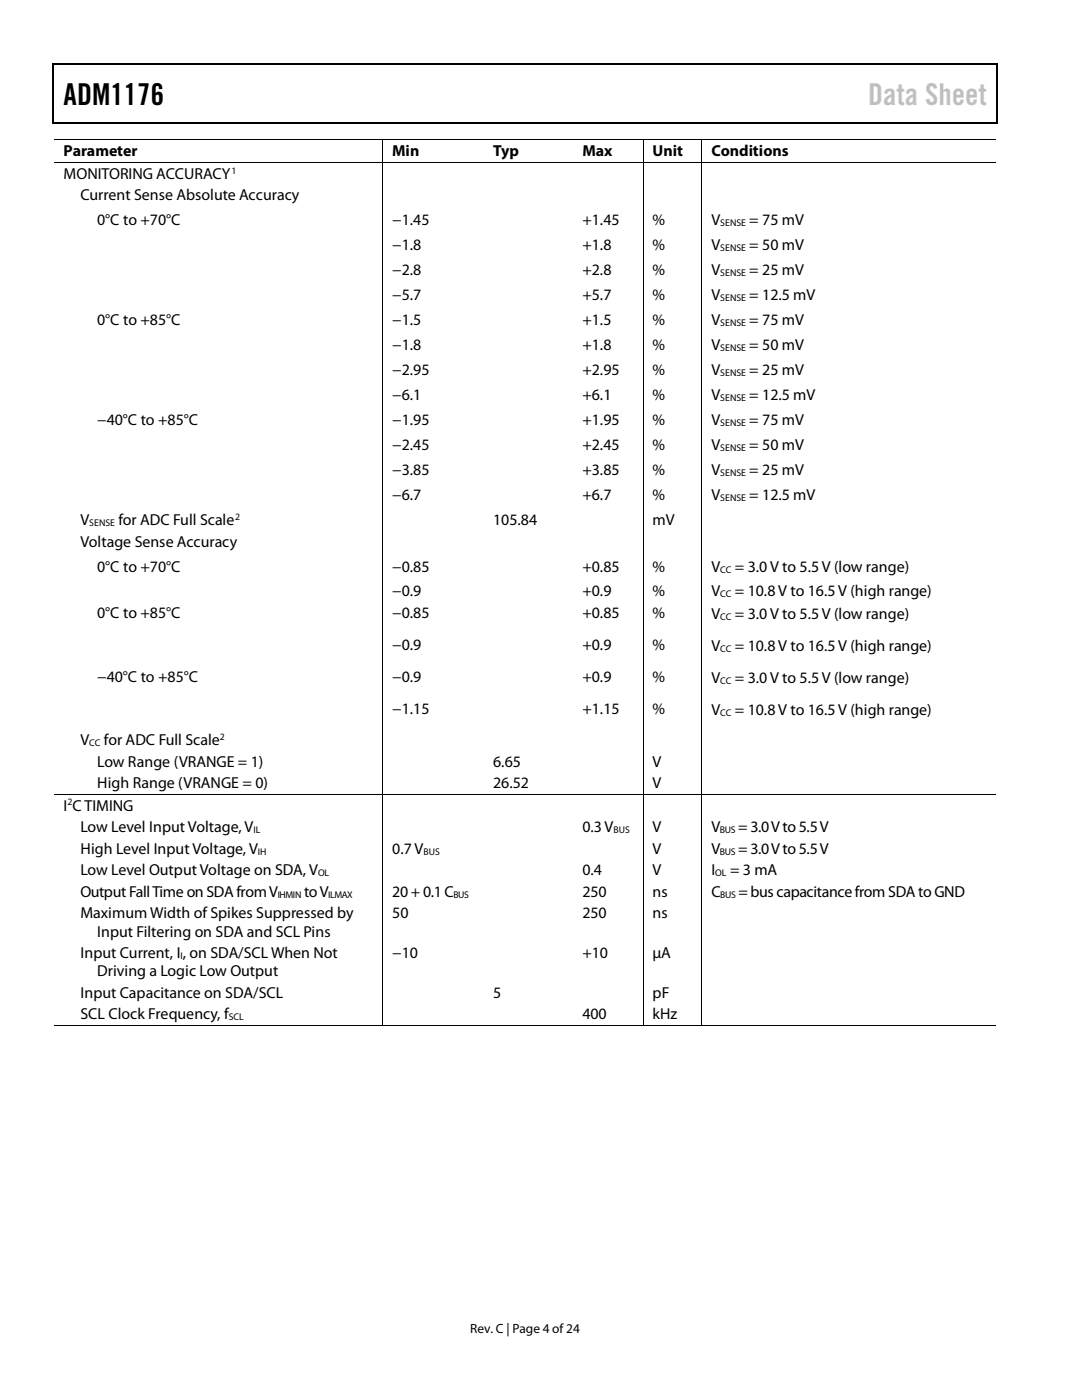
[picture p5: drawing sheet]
<svg xmlns="http://www.w3.org/2000/svg" width="216mm" height="279mm" viewBox="0 0 216 279" stroke-linecap="round" stroke-linejoin="round" font-family="sans-serif">
<defs><g id="words">
<text font-size="6" x="12.7" y="20.9">ADM1176</text>
<text font-size="6" fill="#c1c1c1" x="173.2" y="20.9">Data Sheet</text>
<g font-size="3.2">
<text x="12.7" y="31.2">Parameter</text>
<text x="12.7" y="35.7">MONITORING ACCURACY</text>
<text x="78.3" y="31.2">Min</text>
<text x="98.4" y="31.2">Typ</text>
<text x="116.2" y="31.2">Max</text>
<text x="130.2" y="31.2">Unit</text>
<text x="141.9" y="31.2">Conditions</text>
<text x="16" y="40">Current Sense Absolute Accuracy</text>
<text x="19.4" y="45">0°C to +70°C</text>
<text x="78.3" y="45">−1.45</text>
<text x="116.2" y="45">+1.45</text>
<text x="130.2" y="45">%</text>
<text x="141.9" y="45">V</text>
<text x="149.5" y="45">= 75 mV</text>
<text x="78.3" y="50">−1.8</text>
<text x="116.2" y="50">+1.8</text>
<text x="130.2" y="50">%</text>
<text x="141.9" y="50">V</text>
<text x="149.5" y="50">= 50 mV</text>
<text x="78.3" y="54.9">−2.8</text>
<text x="78.3" y="59.9">−5.7</text>
<text x="116.2" y="54.9">+2.8</text>
<text x="116.2" y="59.9">+5.7</text>
<text x="130.2" y="54.9">%</text>
<text x="130.2" y="59.9">%</text>
<text x="141.9" y="54.9">V</text>
<text x="141.9" y="59.9">V</text>
<text x="149.5" y="54.9">= 25 mV</text>
<text x="149.5" y="59.9">= 12.5 mV</text>
<text x="19.4" y="64.9">0°C to +85°C</text>
<text x="78.3" y="64.9">−1.5</text>
<text x="116.2" y="64.9">+1.5</text>
<text x="130.2" y="64.9">%</text>
<text x="141.9" y="64.9">V</text>
<text x="149.5" y="64.9">= 75 mV</text>
<text x="78.3" y="69.9">−1.8</text>
<text x="116.2" y="69.9">+1.8</text>
<text x="130.2" y="69.9">%</text>
<text x="141.9" y="69.9">V</text>
<text x="149.5" y="69.9">= 50 mV</text>
<text x="78.3" y="74.9">−2.95</text>
<text x="116.2" y="74.9">+2.95</text>
<text x="130.2" y="74.9">%</text>
<text x="141.9" y="74.9">V</text>
<text x="149.5" y="74.9">= 25 mV</text>
<text x="78.3" y="79.9">−6.1</text>
<text x="116.2" y="79.9">+6.1</text>
<text x="130.2" y="79.9">%</text>
<text x="141.9" y="79.9">V</text>
<text x="149.5" y="79.9">= 12.5 mV</text>
<text x="19.4" y="84.8">−40°C to +85°C</text>
<text x="78.3" y="84.8">−1.95</text>
<text x="78.3" y="89.8">−2.45</text>
<text x="116.2" y="84.8">+1.95</text>
<text x="116.2" y="89.8">+2.45</text>
<text x="130.2" y="84.8">%</text>
<text x="130.2" y="89.8">%</text>
<text x="141.9" y="84.8">V</text>
<text x="141.9" y="89.8">V</text>
<text x="149.5" y="84.8">= 75 mV</text>
<text x="149.5" y="89.8">= 50 mV</text>
<text x="78.3" y="94.8">−3.85</text>
<text x="116.2" y="94.8">+3.85</text>
<text x="130.2" y="94.8">%</text>
<text x="141.9" y="94.8">V</text>
<text x="149.5" y="94.8">= 25 mV</text>
<text x="78.3" y="99.8">−6.7</text>
<text x="116.2" y="99.8">+6.7</text>
<text x="130.2" y="99.8">%</text>
<text x="141.9" y="99.8">V</text>
<text x="149.5" y="99.8">= 12.5 mV</text>
<text x="16" y="104.8">V</text>
<text x="23.6" y="104.8">for ADC Full Scale</text>
<text x="98.4" y="104.8">105.84</text>
<text x="130.2" y="104.8">mV</text>
<text x="16" y="109.1">Voltage Sense Accuracy</text>
<text x="19.4" y="114.1">0°C to +70°C</text>
<text x="78.3" y="114.1">−0.85</text>
<text x="78.3" y="119">−0.9</text>
<text x="116.2" y="114.1">+0.85</text>
<text x="116.2" y="119">+0.9</text>
<text x="130.2" y="114.1">%</text>
<text x="130.2" y="119">%</text>
<text x="141.9" y="114.1">V</text>
<text x="141.9" y="119">V</text>
<text x="146.6" y="114.1">= 3.0 V to 5.5 V (low range)</text>
<text x="146.6" y="119">= 10.8 V to 16.5 V (high range)</text>
<text x="19.4" y="123.4">0°C to +85°C</text>
<text x="78.3" y="123.4">−0.85</text>
<text x="116.2" y="123.4">+0.85</text>
<text x="130.2" y="123.4">%</text>
<text x="141.9" y="123.6">V</text>
<text x="146.6" y="123.6">= 3.0 V to 5.5 V (low range)</text>
<text x="78.3" y="129.7">−0.9</text>
<text x="116.2" y="129.7">+0.9</text>
<text x="130.2" y="129.7">%</text>
<text x="141.9" y="130">V</text>
<text x="146.6" y="130">= 10.8 V to 16.5 V (high range)</text>
<text x="19.4" y="136.1">−40°C to +85°C</text>
<text x="78.3" y="136.1">−0.9</text>
<text x="116.2" y="136.1">+0.9</text>
<text x="130.2" y="136.1">%</text>
<text x="141.9" y="136.3">V</text>
<text x="146.6" y="136.3">= 3.0 V to 5.5 V (low range)</text>
<text x="78.3" y="142.4">−1.15</text>
<text x="116.2" y="142.4">+1.15</text>
<text x="130.2" y="142.4">%</text>
<text x="141.9" y="142.7">V</text>
<text x="146.6" y="142.7">= 10.8 V to 16.5 V (high range)</text>
<text x="16" y="148.8">V</text>
<text x="20.7" y="148.8">for ADC Full Scale</text>
<text x="19.4" y="153">Low Range (VRANGE = 1)</text>
<text x="98.4" y="153">6.65</text>
<text x="130.2" y="153">V</text>
<text x="12.7" y="161.8">I C TIMING</text>
<text x="19.4" y="157.4">High Range (VRANGE = 0)</text>
<text x="98.4" y="157.4">26.52</text>
<text x="130.2" y="157.4">V</text>
<text x="16" y="166.1">Low Level Input Voltage, V</text>
<text x="116.2" y="166.1">0.3 V</text>
<text x="130.2" y="166.1">V</text>
<text x="141.9" y="166.1">V</text>
<text x="147.3" y="166.1">= 3.0 V to 5.5 V</text>
<text x="16" y="170.4">High Level Input Voltage, V</text>
<text x="78.3" y="170.4">0.7V</text>
<text x="130.2" y="170.4">V</text>
<text x="141.9" y="170.4">V</text>
<text x="147.3" y="170.4">= 3.0 V to 5.5 V</text>
<text x="16" y="174.7">Low Level Output Voltage on SDA, V</text>
<text x="16" y="179">Output Fall Time on SDA from V</text>
<text x="60.7" y="179">to V</text>
<text x="78.3" y="179">20 + 0.1 C</text>
<text x="116.2" y="179">250</text>
<text x="116.2" y="174.7">0.4</text>
<text x="130.2" y="179">ns</text>
<text x="130.2" y="174.7">V</text>
<text x="141.9" y="174.7">I</text>
<text x="141.9" y="179">C</text>
<text x="145.7" y="174.7">= 3 mA</text>
<text x="147.4" y="179">= bus capacitance from SDA to GND</text>
<text x="16" y="183.3">Maximum Width of Spikes Suppressed by</text>
<text x="78.3" y="183.3">50</text>
<text x="116.2" y="183.3">250</text>
<text x="130.2" y="183.3">ns</text>
<text x="16" y="191.2">Input Current, I, on SDA/SCL When Not</text>
<text x="19.4" y="186.9">Input Filtering on SDA and SCL Pins</text>
<text x="78.3" y="191.2">−10</text>
<text x="116.2" y="191.2">+10</text>
<text x="130.2" y="191.2">µA</text>
<text x="19.4" y="194.8">Driving a Logic Low Output</text>
<text x="16" y="199.1">Input Capacitance on SDA/SCL</text>
<text x="16" y="203.4">SCL Clock Frequency, f</text>
<text x="98.4" y="199.1">5</text>
<text x="116.2" y="203.4">400</text>
<text x="130.2" y="199.1">pF</text>
<text x="130.2" y="203.4">kHz</text>
</g>
<text font-size="2.7" x="93.8" y="266">Rev. C | Page 4 of24</text>
<g font-size="1.9">
<text x="46.2" y="34.6">1</text>
<text x="143.7" y="45.1">SENSE</text>
<text x="143.7" y="50.1">SENSE</text>
<text x="143.7" y="55.1">SENSE</text>
<text x="143.7" y="60.1">SENSE</text>
<text x="143.7" y="65.1">SENSE</text>
<text x="143.7" y="70.1">SENSE</text>
<text x="143.7" y="75.1">SENSE</text>
<text x="143.7" y="80.1">SENSE</text>
<text x="143.7" y="85">SENSE</text>
<text x="143.7" y="90">SENSE</text>
<text x="143.7" y="95">SENSE</text>
<text x="143.7" y="100">SENSE</text>
<text x="17.8" y="104.9">SENSE</text>
<text x="46.9" y="103.7">2</text>
<text x="143.7" y="114.3">CC</text>
<text x="143.7" y="119.2">CC</text>
<text x="143.7" y="123.8">CC</text>
<text x="143.7" y="130.1">CC</text>
<text x="143.7" y="136.5">CC</text>
<text x="143.7" y="142.8">CC</text>
<text x="17.8" y="148.9">CC</text>
<text x="43.9" y="147.7">2</text>
<text x="13.5" y="160.7">2</text>
<text x="50.6" y="166.3">IL</text>
<text x="122.4" y="166.3">BUS</text>
<text x="143.6" y="166.3">BUS</text>
<text x="51.5" y="170.6">IH</text>
<text x="84.5" y="170.6">BUS</text>
<text x="143.6" y="170.6">BUS</text>
<text x="55.4" y="179.2">IHMIN</text>
<text x="63.5" y="174.9">OL</text>
<text x="65.5" y="179.2">ILMAX</text>
<text x="90.5" y="179.2">BUS</text>
<text x="142.7" y="174.9">OL</text>
<text x="143.7" y="179.2">BUS</text>
<text x="36" y="191.3">I</text>
<text x="45.6" y="203.5">SCL</text>
</g>
</g></defs>
<g fill="#000">
<path d="M10.5 12.7h.3v1h-.3zM10.5 12.7h.3v.3h-.3zM133.3 12.7h.3v.3h-.3zM198.8 12.7h.2v1h-.2zM198.8 12.7h.2v.3h-.2zM10.5 24.4h.3v.2h-.3zM76.3 27.9h.2v.1h-.2zM76.3 32.4h.2v.2h-.2zM96.5 27.9h.2v.1h-.2zM96.5 32.4h.2v.2h-.2zM114.3 27.9h.2v.1h-.2zM114.3 32.4h.2v.2h-.2z"/>
<path d="M128.2 27.9h.2v.1h-.2zM128.2 32.4h.2v.2h-.2zM133.1 24.4h.2v.2h-.2zM140 27.9h.1v.1h-.1zM140 32.4h.1v.2h-.1zM198.8 24.4h.2v.2h-.2zM76.3 158.5h.2v.2h-.2zM96.5 158.5h.2v.2h-.2zM114.3 158.5h.2v.2h-.2zM128.2 158.5h.2v.2h-.2zM140 158.5h.1v.2h-.1zM76.3 204.6h.2v.1h-.2z"/>
<path d="M76.5 204.6h.1v.1h-.1zM96.5 204.6h.2v.1h-.2zM114.3 204.6h.2v.1h-.2zM128.2 204.6h.2v.1h-.2zM128.4 204.6h.2v.1h-.2zM140 204.6h.1v.1h-.1zM140.1 204.6h.2v.1h-.2z"/>
</g>
<path d="M10.7 13.7v10.7M10.8 12.8h122.5M133.6 12.8h65.2M198.9 13.7v10.7M10.8 24.5h188" fill="none" stroke="#000" stroke-width=".25"/>
<g fill="none" stroke="#000" stroke-width=".2">
<path d="M10.8 27.9h65.5M10.8 32.5h65.5M76.4 28v4.4M76.4 32.6v125.9M76.5 27.9h20M76.5 32.5h20M96.7 27.9h17.6M96.7 32.5h17.6M114.5 27.9h13.7M114.5 32.5h13.7M128.3 28v4.4M128.3 32.6v125.9"/>
<path d="M128.4 27.9h11.6M128.4 32.5h11.6M140 28v4.4M140 32.6v125.9M140.1 27.9h58.7M140.1 32.5h58.7M10.8 158.6h65.5M76.4 158.7v45.9M76.5 158.6h20M96.7 158.6h17.6M114.5 158.6h13.7M128.3 158.7v45.9"/>
<path d="M128.4 158.6h11.6M140 158.7v45.9M140.1 158.6h58.7M10.8 204.6h65.5M76.6 204.6h19.9M96.7 204.6h17.6M114.5 204.6h13.7M128.6 204.6h11.4M140.3 204.6h58.5"/>
</g>
<use href="#words"/>
</svg>
